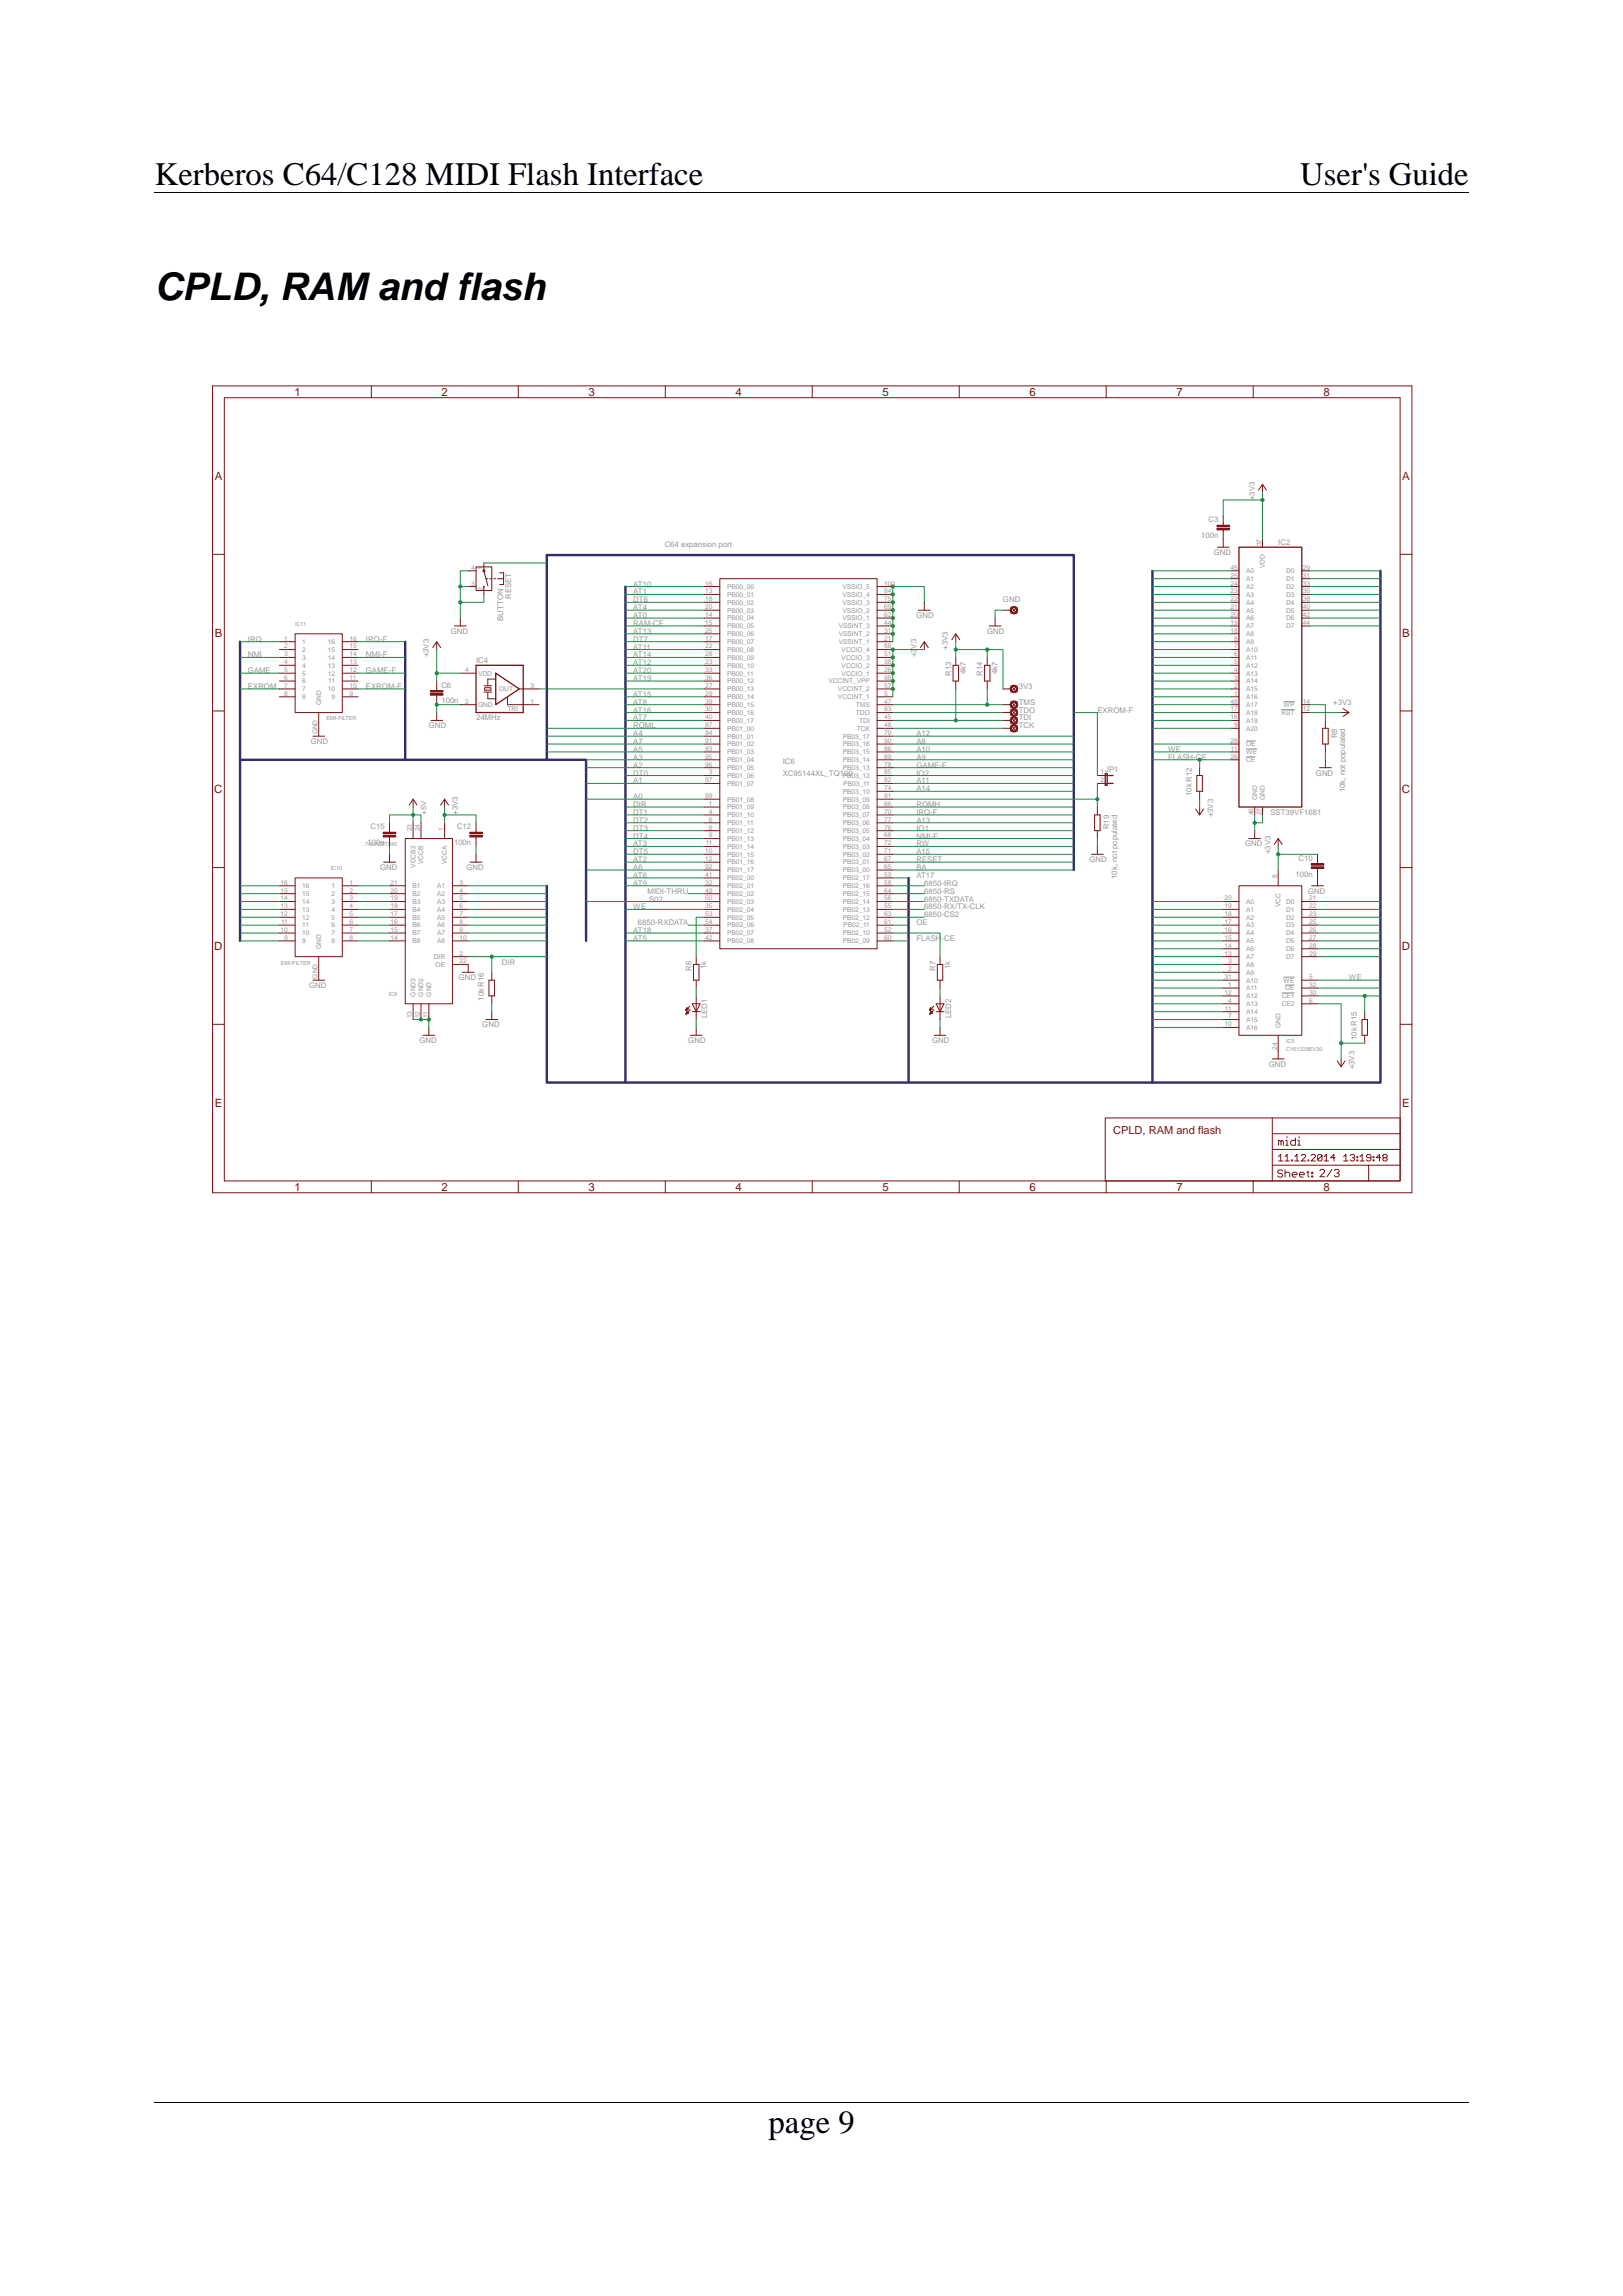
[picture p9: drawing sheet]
<svg xmlns="http://www.w3.org/2000/svg" width="210mm" height="297mm" viewBox="0 0 210 297" stroke-linecap="round" stroke-linejoin="round" font-family="sans-serif">
<defs><g id="words">
<text font-size="4.9" x="20" y="38.9">CPLD, RAM and flash</text>
<g font-size="4.2">
<text x="20" y="24">Kerberos C64/C128 MIDI Flash Interface</text>
<text x="168.2" y="24">User's Guide</text>
<text x="99.4" y="276">page 9</text>
</g>
<g font-size="1.5" fill="#7b1214">
<text x="38.1" y="51.2">1</text>
<text x="57.1" y="51.2">2</text>
<text x="76.2" y="51.2">3</text>
<text x="95.2" y="51.2">4</text>
<text x="114.2" y="51.2">5</text>
<text x="133.2" y="51.2">6</text>
<text x="152.2" y="51.2">7</text>
<text x="171.2" y="51.2">8</text>
<text x="27.8" y="62.1">A</text>
<text x="181.4" y="62.1">A</text>
<text x="27.8" y="82.4">B</text>
<text x="181.4" y="82.4">B</text>
<text x="27.7" y="102.6">C</text>
<text x="181.4" y="102.6">C</text>
<text x="27.7" y="122.9">D</text>
<text x="181.4" y="122.9">D</text>
<text x="27.8" y="143.2">E</text>
<text x="181.4" y="143.2">E</text>
<text x="38.1" y="154.1">1</text>
<text x="57.1" y="154.1">2</text>
<text x="76.2" y="154.1">3</text>
<text x="95.2" y="154.1">4</text>
<text x="114.2" y="154.1">5</text>
<text x="133.2" y="154.1">6</text>
<text x="152.2" y="154.1">7</text>
<text x="171.2" y="154.1">8</text>
</g>
<text font-size="1.4" fill="#7b1214" x="144" y="146.7">CPLD, RAM and flash</text>
<g font-size="1" fill="#939598">
<text x="162.3" y="64.7" transform="rotate(-90 162.3 64.7)">+3V3</text>
<text x="86" y="70.8">C64 expansion port</text>
<text x="155.4" y="69.6">100n</text>
<text x="156.4" y="67.6">C3</text>
<text x="157" y="71.8">GND</text>
<text x="165.4" y="70.5">IC2</text>
<text x="66.1" y="77.5" transform="rotate(-90 66.1 77.5)">RESET</text>
<text x="81.9" y="77.9">DT6</text>
<text x="81.9" y="75.9">AT10</text>
<text x="81.9" y="76.9">AT1</text>
<text x="129.8" y="77.9">GND</text>
<text x="32.1" y="83">IRQ</text>
<text x="47.3" y="83">IRQ-F</text>
<text x="58.3" y="82">GND</text>
<text x="65.1" y="80.3" transform="rotate(-90 65.1 80.3)">BUTTON</text>
<text x="81.9" y="83">DT7</text>
<text x="81.9" y="82">AT13</text>
<text x="81.9" y="78.9">AT4</text>
<text x="81.9" y="80">AT0</text>
<text x="81.9" y="81">RAM-CE</text>
<text x="118.6" y="80">GND</text>
<text x="127.7" y="82">GND</text>
<text x="32.1" y="87.1">GAME</text>
<text x="32.1" y="89.1">EXROM</text>
<text x="32.1" y="85.1">NMI</text>
<text x="47.3" y="85.1">NMI-F</text>
<text x="47.3" y="87.1">GAME-F</text>
<text x="47.3" y="89.1">EXROM-F</text>
<text x="55.5" y="85.1" transform="rotate(-90 55.5 85.1)">+3V3</text>
<text x="57.1" y="89">C6</text>
<text x="61.6" y="85.8">IC4</text>
<text x="81.9" y="85.1">AT14</text>
<text x="81.9" y="87.1">AT20</text>
<text x="81.9" y="88.1">AT19</text>
<text x="81.9" y="86.1">AT12</text>
<text x="81.9" y="84">AT11</text>
<text x="118.6" y="85.1" transform="rotate(-90 118.6 85.1)">+3V3</text>
<text x="122.6" y="84" transform="rotate(-90 122.6 84)">+3V3</text>
<text x="123.1" y="87.4" transform="rotate(-90 123.1 87.4)">R13</text>
<text x="125" y="87.2" transform="rotate(-90 125 87.2)">4k7</text>
<text x="127.1" y="87.4" transform="rotate(-90 127.1 87.4)">R14</text>
<text x="129" y="87.2" transform="rotate(-90 129 87.2)">4k7</text>
<text x="131.8" y="89.1">3V3</text>
<text x="55.5" y="94.2">GND</text>
<text x="57.1" y="91">100n</text>
<text x="61.6" y="93.2">24MHz</text>
<text x="81.9" y="92.2">AT16</text>
<text x="81.9" y="90.1">AT15</text>
<text x="81.9" y="95.2">A4</text>
<text x="81.9" y="94.2">ROML</text>
<text x="81.9" y="91.2">AT8</text>
<text x="81.9" y="93.2">AT7</text>
<text x="118.6" y="95.2">A12</text>
<text x="131.8" y="91.2">TMS</text>
<text x="131.8" y="92.2">TDO</text>
<text x="131.8" y="93.2">TDI</text>
<text x="131.8" y="94.2">TCK</text>
<text x="142" y="92.2">EXROM-F</text>
<text x="172.5" y="91.2">+3V3</text>
<text x="173" y="95.5" transform="rotate(-90 173 95.5)">R8</text>
<text x="40.2" y="96.3">GND</text>
<text x="81.9" y="100.3">DT0</text>
<text x="81.9" y="101.4">A1</text>
<text x="81.9" y="99.3">A2</text>
<text x="81.9" y="98.3">A3</text>
<text x="81.9" y="97.3">A5</text>
<text x="81.9" y="96.3">A7</text>
<text x="101.3" y="100.3">XC95144XL_TQ100</text>
<text x="101.3" y="98.8">IC6</text>
<text x="118.6" y="100.3">IO2</text>
<text x="118.6" y="101.4">A11</text>
<text x="118.6" y="97.3">A10</text>
<text x="118.6" y="98.3">A9</text>
<text x="118.6" y="96.3">A8</text>
<text x="118.6" y="99.3">GAME-F</text>
<text x="143" y="99.8">JP1</text>
<text x="151.1" y="97.3">WE</text>
<text x="151.1" y="98.3">FLASH-CE</text>
<text x="170.3" y="100.3">GND</text>
<text x="47.9" y="107.3">C15</text>
<text x="55.2" y="105.4" transform="rotate(-90 55.2 105.4)">+5V</text>
<text x="59.1" y="107.3">C12</text>
<text x="59.3" y="105.4" transform="rotate(-90 59.3 105.4)">+3V3</text>
<text x="81.9" y="104.4">DIR</text>
<text x="81.9" y="105.4">DT1</text>
<text x="81.9" y="106.4">DT2</text>
<text x="81.9" y="107.5">DT3</text>
<text x="81.9" y="103.4">A0</text>
<text x="118.6" y="107.5">IO1</text>
<text x="118.6" y="106.4">A13</text>
<text x="118.6" y="104.4">ROMH</text>
<text x="118.6" y="105.4">IRQ-F</text>
<text x="118.6" y="102.4">A14</text>
<text x="143.5" y="107.3" transform="rotate(-90 143.5 107.3)">R19</text>
<text x="154.2" y="103" transform="rotate(-90 154.2 103)">10k R12</text>
<text x="156.9" y="105.8" transform="rotate(-90 156.9 105.8)">+3V3</text>
<text x="164.4" y="105.4">SST39VF1681</text>
<text x="174" y="102.5" transform="rotate(-90 174 102.5)">10k, not populated</text>
<text x="47.5" y="109.3">100n</text>
<text x="49.2" y="112.6">GND</text>
<text x="58.7" y="109.3">100n</text>
<text x="60.4" y="112.6">GND</text>
<text x="81.9" y="108.5">DT4</text>
<text x="81.9" y="110.5">DT5</text>
<text x="81.9" y="112.6">A6</text>
<text x="81.9" y="113.6">AT6</text>
<text x="81.9" y="109.5">AT3</text>
<text x="81.9" y="111.5">AT2</text>
<text x="118.6" y="111.5">RESET</text>
<text x="118.6" y="109.5">RW</text>
<text x="118.6" y="110.5">A15</text>
<text x="118.6" y="113.6">AT17</text>
<text x="118.6" y="112.6">BA</text>
<text x="118.6" y="108.5">NMI-F</text>
<text x="141" y="111.5">GND</text>
<text x="144.5" y="113.7" transform="rotate(-90 144.5 113.7)">10k, not populated</text>
<text x="161.1" y="109.5">GND</text>
<text x="164.4" y="110.5" transform="rotate(-90 164.4 110.5)">+3V3</text>
<text x="167.6" y="113.4">100n</text>
<text x="168" y="111.4">C10</text>
<text x="81.9" y="117.7">WE</text>
<text x="81.9" y="114.6">AT9</text>
<text x="82.5" y="119.7">6850-RXDATA</text>
<text x="83.8" y="115.6">MIDI-THRU</text>
<text x="84" y="116.6">S02</text>
<text x="118.6" y="119.7">OE</text>
<text x="119.6" y="118.7">6850-CS2</text>
<text x="119.6" y="117.7">6850-RX/TX-CLK</text>
<text x="119.6" y="116.6">6850-TXDATA</text>
<text x="119.6" y="115.6">6850-RS</text>
<text x="119.6" y="114.6">6850-IRQ</text>
<text x="169.2" y="115.6">GND</text>
<text x="64.9" y="124.8">DIR</text>
<text x="81.9" y="120.7">AT18</text>
<text x="81.9" y="121.7">AT5</text>
<text x="89.5" y="125.6" transform="rotate(-90 89.5 125.6)">R6</text>
<text x="91.4" y="125.4" transform="rotate(-90 91.4 125.4)">1k</text>
<text x="118.6" y="121.7">FLASH-CE</text>
<text x="121" y="125.6" transform="rotate(-90 121 125.6)">R7</text>
<text x="122.9" y="125.4" transform="rotate(-90 122.9 125.4)">1k</text>
<text x="40" y="127.8">GND</text>
<text x="59.3" y="126.8">GND</text>
<text x="62.6" y="129.5" transform="rotate(-90 62.6 129.5)">10k R16</text>
<text x="91.5" y="131.7" transform="rotate(-90 91.5 131.7)">LED1</text>
<text x="123.1" y="131.7" transform="rotate(-90 123.1 131.7)">LED2</text>
<text x="174.5" y="126.8">WE</text>
<text x="54.3" y="135">GND</text>
<text x="62.4" y="132.9">GND</text>
<text x="89.1" y="135">GND</text>
<text x="120.6" y="135">GND</text>
<text x="175.5" y="134.6" transform="rotate(-90 175.5 134.6)">10k R15</text>
<text x="164.1" y="138">GND</text>
<text x="175.2" y="138.3" transform="rotate(-90 175.2 138.3)">+3V3</text>
</g>
<g font-size=".9" fill="#939598">
<text x="163.2" y="70.7" transform="rotate(-90 163.2 70.7)">37</text>
<text x="61" y="75.8">3</text>
<text x="61" y="73.7">4</text>
<text x="62.5" y="76.5" transform="rotate(-90 62.5 76.5)">2</text>
<text x="62.5" y="73.7" transform="rotate(-90 62.5 73.7)">1</text>
<text x="91.2" y="75.8">16</text>
<text x="91.2" y="76.8">13</text>
<text x="91.2" y="77.8">18</text>
<text x="94.1" y="76.2">PB00_00</text>
<text x="94.1" y="77.2">PB00_01</text>
<text x="109" y="77.2">VSSIO_4</text>
<text x="109" y="76.2">VSSIO_5</text>
<text x="114.4" y="77.8">75</text>
<text x="114.4" y="76.8">84</text>
<text x="114.4" y="75.8">100</text>
<text x="159.2" y="73.7">45</text>
<text x="159.2" y="74.7">25</text>
<text x="159.2" y="75.8">24</text>
<text x="159.2" y="76.8">23</text>
<text x="159.2" y="77.8">22</text>
<text x="161.2" y="74.2">A0</text>
<text x="161.2" y="75.2">A1</text>
<text x="161.2" y="76.2">A2</text>
<text x="161.2" y="77.2">A3</text>
<text x="163.6" y="73.5" transform="rotate(-90 163.6 73.5)">VDD</text>
<text x="166.4" y="74.2">D0</text>
<text x="166.4" y="75.2">D1</text>
<text x="166.4" y="76.2">D2</text>
<text x="166.4" y="77.2">D3</text>
<text x="168.6" y="73.7">29</text>
<text x="168.6" y="74.7">31</text>
<text x="168.6" y="75.8">33</text>
<text x="168.6" y="76.8">35</text>
<text x="168.6" y="77.8">38</text>
<text x="36.8" y="82.9">1</text>
<text x="36.8" y="83.9">2</text>
<text x="39.1" y="83.3">1</text>
<text x="42.4" y="83.3">16</text>
<text x="45.2" y="83.9">15</text>
<text x="45.2" y="82.9">16</text>
<text x="91.2" y="78.8">20</text>
<text x="91.2" y="79.8">14</text>
<text x="91.2" y="80.8">15</text>
<text x="91.2" y="81.9">25</text>
<text x="91.2" y="82.9">17</text>
<text x="91.2" y="83.9">22</text>
<text x="94.1" y="78.2">PB00_02</text>
<text x="94.1" y="79.2">PB00_03</text>
<text x="94.1" y="80.3">PB00_04</text>
<text x="94.1" y="81.3">PB00_05</text>
<text x="94.1" y="82.3">PB00_06</text>
<text x="94.1" y="83.3">PB00_07</text>
<text x="108.5" y="83.3">VSSINT_1</text>
<text x="108.5" y="82.3">VSSINT_2</text>
<text x="108.5" y="81.3">VSSINT_3</text>
<text x="109" y="80.3">VSSIO_1</text>
<text x="109" y="79.2">VSSIO_2</text>
<text x="109" y="78.2">VSSIO_3</text>
<text x="114.4" y="83.9">88</text>
<text x="114.4" y="82.9">21</text>
<text x="114.4" y="81.9">31</text>
<text x="114.4" y="80.8">44</text>
<text x="114.4" y="79.8">62</text>
<text x="114.4" y="78.8">69</text>
<text x="159.2" y="78.8">21</text>
<text x="159.2" y="79.8">20</text>
<text x="159.2" y="80.8">19</text>
<text x="159.2" y="81.9">18</text>
<text x="159.7" y="82.9">8</text>
<text x="159.7" y="83.9">7</text>
<text x="161.2" y="78.2">A4</text>
<text x="161.2" y="79.2">A5</text>
<text x="161.2" y="80.3">A6</text>
<text x="161.2" y="81.3">A7</text>
<text x="161.2" y="82.3">A8</text>
<text x="161.2" y="83.3">A9</text>
<text x="166.4" y="78.2">D4</text>
<text x="166.4" y="79.2">D5</text>
<text x="166.4" y="80.3">D6</text>
<text x="166.4" y="81.3">D7</text>
<text x="168.6" y="78.8">40</text>
<text x="168.6" y="79.8">42</text>
<text x="168.6" y="80.8">44</text>
<text x="36.8" y="84.9">3</text>
<text x="36.8" y="85.9">4</text>
<text x="36.8" y="86.9">5</text>
<text x="36.8" y="88">6</text>
<text x="36.8" y="89">7</text>
<text x="39.1" y="84.3">2</text>
<text x="39.1" y="85.4">3</text>
<text x="39.1" y="86.4">4</text>
<text x="39.1" y="87.4">5</text>
<text x="39.1" y="88.4">6</text>
<text x="39.1" y="89.4">7</text>
<text x="42.4" y="89.4">10</text>
<text x="42.4" y="87.4">12</text>
<text x="42.4" y="86.4">13</text>
<text x="42.4" y="85.4">14</text>
<text x="42.4" y="84.3">15</text>
<text x="42.5" y="88.4">11</text>
<text x="45.2" y="89">10</text>
<text x="45.2" y="88">11</text>
<text x="45.2" y="86.9">12</text>
<text x="45.2" y="85.9">13</text>
<text x="45.2" y="84.9">14</text>
<text x="60.2" y="86.9">4</text>
<text x="61.8" y="87.4">VDD</text>
<text x="64.6" y="89.4">OUT</text>
<text x="68.6" y="89">3</text>
<text x="91.2" y="84.9">28</text>
<text x="91.2" y="85.9">23</text>
<text x="91.2" y="86.9">33</text>
<text x="91.2" y="88">36</text>
<text x="91.2" y="89">27</text>
<text x="94.1" y="84.3">PB00_08</text>
<text x="94.1" y="85.4">PB00_09</text>
<text x="94.1" y="86.4">PB00_10</text>
<text x="94.1" y="87.4">PB00_11</text>
<text x="94.1" y="88.4">PB00_12</text>
<text x="94.1" y="89.4">PB00_13</text>
<text x="107.2" y="88.4">VCCINT_VPP</text>
<text x="108.4" y="89.4">VCCINT_2</text>
<text x="108.9" y="87.4">VCCIO_1</text>
<text x="108.9" y="86.4">VCCIO_2</text>
<text x="108.9" y="85.4">VCCIO_3</text>
<text x="108.9" y="84.3">VCCIO_4</text>
<text x="114.4" y="89">57</text>
<text x="114.4" y="88">98</text>
<text x="114.4" y="86.9">26</text>
<text x="114.4" y="85.9">38</text>
<text x="114.4" y="84.9">51</text>
<text x="159.7" y="84.9">6</text>
<text x="159.7" y="85.9">5</text>
<text x="159.7" y="86.9">4</text>
<text x="159.7" y="88">3</text>
<text x="159.7" y="89">2</text>
<text x="161.2" y="84.3">A10</text>
<text x="161.2" y="85.4">A11</text>
<text x="161.2" y="86.4">A12</text>
<text x="161.2" y="87.4">A13</text>
<text x="161.2" y="88.4">A14</text>
<text x="161.2" y="89.4">A15</text>
<text x="36.8" y="90">8</text>
<text x="39.1" y="90.5">8</text>
<text x="41.1" y="95" transform="rotate(-90 41.1 95)">GND</text>
<text x="41.5" y="91.3" transform="rotate(-90 41.5 91.3)">GND</text>
<text x="42.9" y="90.5">9</text>
<text x="45.2" y="90">9</text>
<text x="60.2" y="91">2</text>
<text x="61.8" y="91.5">GND</text>
<text x="65.7" y="92">TRI</text>
<text x="68.6" y="91">1</text>
<text x="91.2" y="90">29</text>
<text x="91.2" y="91">39</text>
<text x="91.2" y="92">30</text>
<text x="91.2" y="93.1">40</text>
<text x="91.2" y="94.1">87</text>
<text x="91.2" y="95.1">94</text>
<text x="94.1" y="90.4">PB00_14</text>
<text x="94.1" y="91.5">PB00_15</text>
<text x="94.1" y="92.5">PB00_16</text>
<text x="94.1" y="93.5">PB00_17</text>
<text x="94.1" y="94.5">PB01_00</text>
<text x="94.1" y="95.5">PB01_01</text>
<text x="108.4" y="90.5">VCCINT_1</text>
<text x="109" y="95.5">PB03_17</text>
<text x="110.7" y="92.5">TDO</text>
<text x="110.7" y="91.5">TMS</text>
<text x="110.8" y="94.5">TCK</text>
<text x="111.2" y="93.5">TDI</text>
<text x="114.4" y="95.1">79</text>
<text x="114.4" y="94.1">48</text>
<text x="114.4" y="93.1">45</text>
<text x="114.4" y="92">83</text>
<text x="114.4" y="91">47</text>
<text x="114.4" y="90">5</text>
<text x="159.2" y="91">48</text>
<text x="159.2" y="92">17</text>
<text x="159.2" y="93.1">16</text>
<text x="159.7" y="90">1</text>
<text x="159.7" y="94.1">9</text>
<text x="161.2" y="90.5">A16</text>
<text x="161.2" y="91.5">A17</text>
<text x="161.2" y="92.5">A18</text>
<text x="161.2" y="93.5">A19</text>
<text x="161.2" y="94.5">A20</text>
<text x="165.8" y="92.5">RST</text>
<text x="166.1" y="91.5">WP</text>
<text x="168.6" y="92">12</text>
<text x="168.6" y="91">14</text>
<text x="91.2" y="96.1">91</text>
<text x="91.2" y="97.1">93</text>
<text x="91.2" y="98.2">95</text>
<text x="91.2" y="99.2">96</text>
<text x="91.2" y="101.2">97</text>
<text x="91.7" y="100.2">3</text>
<text x="94.1" y="96.6">PB01_02</text>
<text x="94.1" y="97.6">PB01_03</text>
<text x="94.1" y="98.6">PB01_04</text>
<text x="94.1" y="99.6">PB01_05</text>
<text x="94.1" y="100.6">PB01_06</text>
<text x="94.1" y="101.7">PB01_07</text>
<text x="109" y="100.6">PB03_12</text>
<text x="109" y="99.6">PB03_13</text>
<text x="109" y="98.6">PB03_14</text>
<text x="109" y="97.6">PB03_15</text>
<text x="109" y="96.6">PB03_16</text>
<text x="109.1" y="101.7">PB03_11</text>
<text x="114.4" y="101.2">82</text>
<text x="114.4" y="100.2">85</text>
<text x="114.4" y="99.2">78</text>
<text x="114.4" y="98.2">89</text>
<text x="114.4" y="97.1">86</text>
<text x="114.4" y="96.1">90</text>
<text x="142.4" y="100.2">1</text>
<text x="142.4" y="101.2">2</text>
<text x="159.2" y="98.2">26</text>
<text x="159.2" y="96.1">28</text>
<text x="159.3" y="97.1">11</text>
<text x="161.2" y="98.6">CE</text>
<text x="161.2" y="96.6">OE</text>
<text x="161.2" y="97.6">WE</text>
<text x="53.3" y="107.5" transform="rotate(-90 53.3 107.5)">23</text>
<text x="54.3" y="107.5" transform="rotate(-90 54.3 107.5)">24</text>
<text x="57.4" y="107.5" transform="rotate(-90 57.4 107.5)">1</text>
<text x="91.2" y="103.2">99</text>
<text x="91.7" y="104.3">1</text>
<text x="91.7" y="105.3">4</text>
<text x="91.7" y="106.3">6</text>
<text x="91.7" y="107.3">8</text>
<text x="94.1" y="103.7">PB01_08</text>
<text x="94.1" y="104.7">PB01_09</text>
<text x="94.1" y="105.7">PB01_10</text>
<text x="94.1" y="106.7">PB01_11</text>
<text x="94.1" y="107.8">PB01_12</text>
<text x="109" y="107.8">PB03_05</text>
<text x="109" y="106.7">PB03_06</text>
<text x="109" y="105.7">PB03_07</text>
<text x="109" y="104.7">PB03_08</text>
<text x="109" y="103.7">PB03_09</text>
<text x="109" y="102.7">PB03_10</text>
<text x="114.4" y="107.3">76</text>
<text x="114.4" y="106.3">77</text>
<text x="114.4" y="105.3">70</text>
<text x="114.4" y="104.3">66</text>
<text x="114.4" y="103.2">81</text>
<text x="114.4" y="102.2">74</text>
<text x="162.2" y="105.5" transform="rotate(-90 162.2 105.5)">46</text>
<text x="162.6" y="103.5" transform="rotate(-90 162.6 103.5)">GND</text>
<text x="163.2" y="105.5" transform="rotate(-90 163.2 105.5)">27</text>
<text x="163.6" y="103.5" transform="rotate(-90 163.6 103.5)">GND</text>
<text x="53.8" y="112.3" transform="rotate(-90 53.8 112.3)">VCCB2</text>
<text x="54.8" y="111.8" transform="rotate(-90 54.8 111.8)">VCCB</text>
<text x="57.8" y="111.8" transform="rotate(-90 57.8 111.8)">VCCA</text>
<text x="91.2" y="110.4">10</text>
<text x="91.2" y="111.4">12</text>
<text x="91.2" y="112.4">92</text>
<text x="91.2" y="113.4">41</text>
<text x="91.3" y="109.4">11</text>
<text x="91.7" y="108.3">9</text>
<text x="94.1" y="108.8">PB01_13</text>
<text x="94.1" y="109.8">PB01_14</text>
<text x="94.1" y="110.8">PB01_15</text>
<text x="94.1" y="111.8">PB01_16</text>
<text x="94.1" y="112.9">PB01_17</text>
<text x="94.1" y="113.9">PB02_00</text>
<text x="109" y="113.9">PB02_17</text>
<text x="109" y="112.9">PB03_00</text>
<text x="109" y="111.8">PB03_01</text>
<text x="109" y="110.8">PB03_02</text>
<text x="109" y="109.8">PB03_03</text>
<text x="109" y="108.8">PB03_04</text>
<text x="114.4" y="113.4">59</text>
<text x="114.4" y="112.4">65</text>
<text x="114.4" y="111.4">67</text>
<text x="114.4" y="110.4">71</text>
<text x="114.4" y="109.4">72</text>
<text x="114.4" y="108.3">68</text>
<text x="165.2" y="113.6" transform="rotate(-90 165.2 113.6)">8</text>
<text x="36.3" y="118.5">12</text>
<text x="36.3" y="117.5">13</text>
<text x="36.3" y="116.5">14</text>
<text x="36.3" y="115.5">15</text>
<text x="36.3" y="114.4">16</text>
<text x="36.4" y="119.5">11</text>
<text x="39.1" y="120">11</text>
<text x="39.1" y="119">12</text>
<text x="39.1" y="117.9">13</text>
<text x="39.1" y="116.9">14</text>
<text x="39.1" y="115.9">15</text>
<text x="39.1" y="114.9">16</text>
<text x="42.9" y="114.9">1</text>
<text x="42.9" y="115.9">2</text>
<text x="42.9" y="116.9">3</text>
<text x="42.9" y="118">4</text>
<text x="42.9" y="119">5</text>
<text x="42.9" y="120">6</text>
<text x="45.2" y="114.4">1</text>
<text x="45.2" y="115.5">2</text>
<text x="45.2" y="116.5">3</text>
<text x="45.2" y="117.5">4</text>
<text x="45.2" y="118.5">5</text>
<text x="45.2" y="119.5">6</text>
<text x="50.5" y="114.4">21</text>
<text x="50.5" y="115.5">20</text>
<text x="50.5" y="116.5">19</text>
<text x="50.5" y="117.5">18</text>
<text x="50.5" y="118.5">17</text>
<text x="50.5" y="119.5">16</text>
<text x="53.4" y="114.9">B1</text>
<text x="53.4" y="115.9">B2</text>
<text x="53.4" y="116.9">B3</text>
<text x="53.4" y="117.9">B4</text>
<text x="53.4" y="119">B5</text>
<text x="53.4" y="120">B6</text>
<text x="56.5" y="114.9">A1</text>
<text x="56.5" y="115.9">A2</text>
<text x="56.5" y="116.9">A3</text>
<text x="56.5" y="118">A4</text>
<text x="56.5" y="119">A5</text>
<text x="56.5" y="120">A6</text>
<text x="59.5" y="114.4">3</text>
<text x="59.5" y="115.5">4</text>
<text x="59.5" y="116.5">5</text>
<text x="59.5" y="117.5">6</text>
<text x="59.5" y="118.5">7</text>
<text x="59.5" y="119.5">8</text>
<text x="91.2" y="114.4">32</text>
<text x="91.2" y="115.5">49</text>
<text x="91.2" y="116.5">50</text>
<text x="91.2" y="117.5">35</text>
<text x="91.2" y="118.5">53</text>
<text x="91.2" y="119.5">54</text>
<text x="94.1" y="114.9">PB02_01</text>
<text x="94.1" y="115.9">PB02_02</text>
<text x="94.1" y="116.9">PB02_03</text>
<text x="94.1" y="118">PB02_04</text>
<text x="94.1" y="119">PB02_05</text>
<text x="94.1" y="120">PB02_06</text>
<text x="109" y="115.9">PB02_15</text>
<text x="109" y="114.9">PB02_16</text>
<text x="109" y="119">PB02_12</text>
<text x="109" y="117.9">PB02_13</text>
<text x="109" y="116.9">PB02_14</text>
<text x="109.1" y="120">PB02_11</text>
<text x="114.4" y="116.5">56</text>
<text x="114.4" y="115.5">64</text>
<text x="114.4" y="114.4">58</text>
<text x="114.4" y="119.5">61</text>
<text x="114.4" y="118.5">63</text>
<text x="114.4" y="117.5">55</text>
<text x="158.4" y="116.5">20</text>
<text x="158.4" y="117.5">19</text>
<text x="158.4" y="118.5">18</text>
<text x="158.4" y="119.5">17</text>
<text x="161.2" y="116.9">A0</text>
<text x="161.2" y="118">A1</text>
<text x="161.2" y="119">A2</text>
<text x="161.2" y="120">A3</text>
<text x="165.7" y="117.3" transform="rotate(-90 165.7 117.3)">VCC</text>
<text x="166.4" y="116.9">D0</text>
<text x="166.4" y="117.9">D1</text>
<text x="166.4" y="119">D2</text>
<text x="166.4" y="120">D3</text>
<text x="169.4" y="116.5">21</text>
<text x="169.4" y="117.5">22</text>
<text x="169.4" y="118.5">23</text>
<text x="169.4" y="119.5">25</text>
<text x="36.3" y="120.6">10</text>
<text x="36.8" y="121.6">9</text>
<text x="39.1" y="122">9</text>
<text x="39.1" y="121">10</text>
<text x="41.5" y="122.8" transform="rotate(-90 41.5 122.8)">GND</text>
<text x="42.9" y="121">7</text>
<text x="42.9" y="122">8</text>
<text x="45.2" y="120.6">7</text>
<text x="45.2" y="121.6">8</text>
<text x="50.5" y="120.6">15</text>
<text x="50.5" y="121.6">14</text>
<text x="53.4" y="121">B7</text>
<text x="53.4" y="122">B8</text>
<text x="56.1" y="124.1">DIR</text>
<text x="56.4" y="125.1">OE</text>
<text x="56.5" y="121">A7</text>
<text x="56.5" y="122">A8</text>
<text x="59.5" y="120.6">9</text>
<text x="59.5" y="121.6">10</text>
<text x="59.5" y="123.6">2</text>
<text x="59.5" y="124.6">22</text>
<text x="91.2" y="120.6">37</text>
<text x="91.2" y="121.6">42</text>
<text x="94.1" y="121">PB02_07</text>
<text x="94.1" y="122">PB02_08</text>
<text x="109" y="122">PB02_09</text>
<text x="109" y="121">PB02_10</text>
<text x="114.4" y="121.6">60</text>
<text x="114.4" y="120.6">52</text>
<text x="158.4" y="120.6">16</text>
<text x="158.4" y="121.6">15</text>
<text x="158.4" y="122.6">14</text>
<text x="158.4" y="123.6">13</text>
<text x="158.9" y="124.6">3</text>
<text x="158.9" y="125.7">2</text>
<text x="161.2" y="121">A4</text>
<text x="161.2" y="122">A5</text>
<text x="161.2" y="123">A6</text>
<text x="161.2" y="124.1">A7</text>
<text x="161.2" y="125.1">A8</text>
<text x="166.4" y="121">D4</text>
<text x="166.4" y="122">D5</text>
<text x="166.4" y="123">D6</text>
<text x="166.4" y="124.1">D7</text>
<text x="169.4" y="120.6">26</text>
<text x="169.4" y="121.6">27</text>
<text x="169.4" y="122.6">28</text>
<text x="169.4" y="123.6">29</text>
<text x="41.1" y="126.6" transform="rotate(-90 41.1 126.6)">GND</text>
<text x="53.3" y="131.8" transform="rotate(-90 53.3 131.8)">13</text>
<text x="53.8" y="128.9" transform="rotate(-90 53.8 128.9)">GND3</text>
<text x="54.3" y="131.8" transform="rotate(-90 54.3 131.8)">12</text>
<text x="54.8" y="128.9" transform="rotate(-90 54.8 128.9)">GND2</text>
<text x="55.3" y="131.7" transform="rotate(-90 55.3 131.7)">11</text>
<text x="55.8" y="128.9" transform="rotate(-90 55.8 128.9)">GND</text>
<text x="158.4" y="126.7">31</text>
<text x="158.4" y="128.7">12</text>
<text x="158.5" y="130.7">11</text>
<text x="158.9" y="127.7">1</text>
<text x="158.9" y="129.7">4</text>
<text x="158.9" y="131.8">7</text>
<text x="161.2" y="126.1">A9</text>
<text x="161.2" y="127.1">A10</text>
<text x="161.2" y="128.1">A11</text>
<text x="161.2" y="129.2">A12</text>
<text x="161.2" y="130.2">A13</text>
<text x="161.2" y="131.2">A14</text>
<text x="165.8" y="130.2">CE2</text>
<text x="165.8" y="129.1">CE1</text>
<text x="166.1" y="127.1">WE</text>
<text x="166.3" y="128.1">OE</text>
<text x="169.4" y="126.7">5</text>
<text x="169.4" y="127.7">32</text>
<text x="169.4" y="128.7">30</text>
<text x="169.4" y="129.7">6</text>
<text x="158.4" y="132.8">10</text>
<text x="161.2" y="132.2">A15</text>
<text x="161.2" y="133.2">A16</text>
<text x="165.2" y="135.8" transform="rotate(-90 165.2 135.8)">24</text>
<text x="165.7" y="133" transform="rotate(-90 165.7 133)">GND</text>
</g>
<g font-size=".7" fill="#939598">
<text x="38.2" y="81">IC11</text>
<text x="42.3" y="93.2">EMI-FILTER</text>
<text x="42.8" y="112.6">IC10</text>
<text x="47.2" y="109.5">74LVC8T245</text>
<text x="36.3" y="124.8">EMI-FILTER</text>
<text x="50.3" y="128.8">IC9</text>
<text x="166.4" y="136">CY61228EV30</text>
<text x="166.4" y="135">IC5</text>
</g>
</g></defs>
<path d="M20 24.9h170M20 272h170" fill="none" stroke="#000" stroke-width=".13"/>
<path d="M161.2 97.9h1.2M161.2 95.9h1.3M161.2 96.9h1.4M165.8 91.8h1.7M166.1 90.8h1.4M165.8 128.5h1.7M166.1 126.4h1.4M166.3 127.4h1.2" fill="none" stroke="#939598" stroke-width=".13"/>
<path d="M59.6 80v1M62.6 75.8v.2M62.6 73.8l.5 2M62.9 74.9h.2M63.4 74.9h.2M63.9 74.9h.2M64.4 74.9h.8M64.6 74.1h.6v1.5h-.6M58.8 81h1.5M161.6 108.5h1.5M162.3 107.5v1" fill="none" stroke="#7b1214" stroke-width=".13"/>
<path d="M62.5 73.8h.2v.1h-.2z" fill-rule="evenodd" fill="#7b1214"/>
<path d="M60.6 75.9h1M60.6 73.8h1M61.6 73.3h2v3.1h-2zM62.5 73.8h.2v.1h-.2zM62.6 72.8v1M62.6 75.9v1M158.3 67.7v.2M158.3 68.6v.2" fill="none" stroke="#7b1214" stroke-width=".13"/>
<path d="M157.4 68.4h1.7v.1h-1.7z" fill="#7b1214"/>
<path d="M157.4 68.4h1.7v.1h-1.7z" fill="none" stroke="#7b1214" stroke-width=".13"/>
<path d="M157.4 68h1.7v.1h-1.7z" fill="#7b1214"/>
<path d="M118.8 78.9h1.5M119.6 77.9v1M157.4 68h1.7v.1h-1.7zM157.5 70.8h1.5M158.3 66.7v1M158.3 68.8v2M130.8 90.8l.8 .8M131.6 90.8l-.8 .8" fill="none" stroke="#7b1214" stroke-width=".13"/>
<path d="M130.9 90.8a.49 .49 0 0 1 .7 .2 .49 .49 0 0 1-.3 .6 .49 .49 0 0 1-.6-.4h.2v-.2l.2-.1h.2l.2 .1v.2l-.1 .2-.3 .1-.2-.1v-.2h-.2z" fill-rule="evenodd" fill="#7b1214"/>
<path d="M129.8 91.2h1M130.8 91.8l.8 .8M130.9 90.8a.49 .49 0 0 1 .7 .2 .49 .49 0 0 1-.3 .6 .49 .49 0 0 1-.6-.4h.2v-.2l.2-.1h.2l.2 .1v.2l-.1 .2-.3 .1-.2-.1v-.2h-.2zM131.6 91.8l-.8 .8" fill="none" stroke="#7b1214" stroke-width=".13"/>
<path d="M130.9 91.8a.49 .49 0 0 1 .7 .2 .49 .49 0 0 1-.3 .7 .49 .49 0 0 1-.6-.5h.2v-.2l.2-.1h.2l.2 .1v.2l-.1 .3h-.3l-.2-.1v-.2h-.2z" fill-rule="evenodd" fill="#7b1214"/>
<path d="M129.8 92.2h1M130.8 92.8l.8 .8M130.9 91.8a.49 .49 0 0 1 .7 .2 .49 .49 0 0 1-.3 .7 .49 .49 0 0 1-.6-.5h.2v-.2l.2-.1h.2l.2 .1v.2l-.1 .3h-.3l-.2-.1v-.2h-.2zM131.6 92.8l-.8 .8" fill="none" stroke="#7b1214" stroke-width=".13"/>
<path d="M130.9 92.8a.49 .49 0 0 1 .7 .2 .49 .49 0 0 1-.3 .7 .49 .49 0 0 1-.6-.5h.2v-.2l.2-.1h.2l.2 .1v.3l-.1 .2h-.3l-.2-.1v-.2h-.2z" fill-rule="evenodd" fill="#7b1214"/>
<path d="M129.8 93.2h1M130.8 93.8l.8 .8M130.9 92.8a.49 .49 0 0 1 .7 .2 .49 .49 0 0 1-.3 .7 .49 .49 0 0 1-.6-.5h.2v-.2l.2-.1h.2l.2 .1v.3l-.1 .2h-.3l-.2-.1v-.2h-.2zM131.6 93.8l-.8 .8" fill="none" stroke="#7b1214" stroke-width=".13"/>
<path d="M130.9 93.8a.49 .49 0 0 1 .7 .2 .49 .49 0 0 1-.3 .7 .49 .49 0 0 1-.6-.5h.2a.32 .32 0 0 1 .3-.3 .32 .32 0 0 1 .3 .4l-.1 .2h-.2l-.3-.1v-.2h-.2z" fill-rule="evenodd" fill="#7b1214"/>
<path d="M55.7 93.2h1.6M56 83.8l.5-.8 .5 .8M56.5 83v1M56.5 89.1v.2M56.5 89.9v.2M56.5 92.2v1M119.1 83.8l.5-.8 .5 .8M119.6 83v1M129.8 94.2h1M130.9 93.8a.49 .49 0 0 1 .7 .2 .49 .49 0 0 1-.3 .7 .49 .49 0 0 1-.6-.5h.2a.32 .32 0 0 1 .3-.3 .32 .32 0 0 1 .3 .4l-.1 .2h-.2l-.3-.1v-.2h-.2z" fill="none" stroke="#7b1214" stroke-width=".13"/>
<path d="M55.7 89.7h1.6v.2h-1.6z" fill="#7b1214"/>
<path d="M55.7 89.7h1.6v.2h-1.6z" fill="none" stroke="#7b1214" stroke-width=".13"/>
<path d="M55.7 89.3h1.6v.2h-1.6z" fill="#7b1214"/>
<g fill="none" stroke="#7b1214" stroke-width=".13">
<path d="M130.8 78.5l.8 .9M131.6 78.5l-.8 .9M55.7 89.3h1.6v.2h-1.6zM56.5 88.1v1M56.5 90.1v1.1M123.1 82.8l.6-.8 .5 .8M123.3 86.1h.7v2h-.7zM123.7 82v1M123.7 85.1v1M123.7 88.1v1M127.4 86.1h.7v2h-.7zM127.7 85.1v1"/>
<path d="M127.7 88.1v1"/>
</g>
<path d="M130.9 78.5a.49 .49 0 0 1 .7 .2 .49 .49 0 0 1-.3 .7 .49 .49 0 0 1-.6-.5h.2a.32 .32 0 0 1 .3-.3 .32 .32 0 0 1 .3 .4l-.1 .2-.3 .1-.2-.2v-.2h-.2z" fill-rule="evenodd" fill="#7b1214"/>
<path d="M129.8 78.9h1M130.9 78.5a.49 .49 0 0 1 .7 .2 .49 .49 0 0 1-.3 .7 .49 .49 0 0 1-.6-.5h.2a.32 .32 0 0 1 .3-.3 .32 .32 0 0 1 .3 .4l-.1 .2-.3 .1-.2-.2v-.2h-.2zM130.8 88.7l.8 .8M131.6 88.7l-.8 .8" fill="none" stroke="#7b1214" stroke-width=".13"/>
<path d="M130.9 88.7a.49 .49 0 0 1 .7 .2 .49 .49 0 0 1-.3 .7 .49 .49 0 0 1-.6-.5h.2v-.2l.2-.1h.2l.2 .2v.2l-.1 .2-.3 .1-.2-.2v-.2h-.2z" fill-rule="evenodd" fill="#7b1214"/>
<g fill="none" stroke="#7b1214" stroke-width=".13">
<path d="M128.7 80v1M128 81h1.5M129.8 89.1h1M130.9 88.7a.49 .49 0 0 1 .7 .2 .49 .49 0 0 1-.3 .7 .49 .49 0 0 1-.6-.5h.2v-.2l.2-.1h.2l.2 .2v.2l-.1 .2-.3 .1-.2-.2v-.2h-.2zM50.4 114.6h2M50.4 115.6h2M50.4 116.6h2M50.4 117.7h2M50.4 118.7h2M50.4 119.7h2M52.4 108.5h6.1v21.4h-6.1zM53.4 106.4v2.1"/>
<path d="M54.5 106.4v2.1M57 104.2l.5-.8 .5 .8M57.5 106.4v2.1M57.5 103.4v1M58.5 114.6h2.1M58.5 115.6h2.1M58.5 116.6h2.1M58.5 117.7h2.1M58.5 118.7h2.1M58.5 119.7h2.1M61.6 107.5v.2M61.6 108.3v.2"/>
<path d="M50.4 120.7h2M50.4 121.7h2M53.4 129.9v2M54.5 129.9v2M55.5 129.9v2M58.5 120.7h2.1M58.5 121.7h2.1M58.5 123.8h2.1M58.5 124.8h2.1"/>
</g>
<path d="M60.8 108.1h1.6v.2h-1.6z" fill="#7b1214"/>
<path d="M60.8 108.1h1.6v.2h-1.6z" fill="none" stroke="#7b1214" stroke-width=".13"/>
<path d="M60.8 107.7h1.6v.2h-1.6z" fill="#7b1214"/>
<path d="M50.4 107.5v.2M50.4 108.3v.2M60.8 107.7h1.6v.2h-1.6zM60.8 111.5h1.6M61.6 106.4v1.1M61.6 108.5v1M61.6 110.5v1" fill="none" stroke="#7b1214" stroke-width=".13"/>
<path d="M49.6 108.1h1.6v.2h-1.6z" fill="#7b1214"/>
<path d="M49.6 108.1h1.6v.2h-1.6z" fill="none" stroke="#7b1214" stroke-width=".13"/>
<path d="M49.6 107.7h1.6v.2h-1.6z" fill="#7b1214"/>
<g fill="none" stroke="#7b1214" stroke-width=".13">
<path d="M91.1 75.9h2M91.1 76.9h2M91.1 77.9h2M91.1 78.9h2M91.1 80h2M93.1 74.9h20.4v47.8h-20.4zM113.5 75.9h2M113.5 76.9h2M113.5 77.9h2M113.5 78.9h2M113.5 80h2M159.3 73.8h1"/>
<path d="M159.3 74.9h1M159.3 75.9h1M159.3 76.9h1M159.3 77.9h1M159.3 78.9h1M159.3 80h1M162.8 63.4l.5-.7 .5 .7M163.3 62.7v1M163.3 69.8v1M168.4 73.9h1M168.4 74.9h1M168.4 75.9h1"/>
<path d="M168.4 76.9h1M168.4 77.9h1M168.4 78.9h1M168.4 80h1M59.6 91.2h2M59.6 87.1h2M62.6 89.5h1M62.6 88.7h1M62.7 89h.8v.3h-.8zM63.1 89.5v.9h1M64.1 87.9h-1v.8M65.7 90.1v1.1h4"/>
<path d="M69.7 89.1h-2.5M91.1 98.3h2M91.1 96.3h2M91.1 92.2h2M91.1 97.3h2M91.1 91.2h2M91.1 81h2M91.1 82h2M91.1 83h2M91.1 84h2M91.1 85.1h2M91.1 86.1h2"/>
<path d="M91.1 87.1h2M91.1 88.1h2M91.1 89.1h2M91.1 90.1h2M91.1 93.2h2M91.1 94.2h2M91.1 99.3h2M91.1 95.2h2M113.5 98.3h2M113.5 96.3h2M113.5 92.2h2M113.5 97.3h2"/>
<path d="M113.5 91.2h2M113.5 81h2M113.5 82h2M113.5 83h2M113.5 84h2M113.5 85.1h2M113.5 86.1h2M113.5 87.1h2M113.5 88.1h2M113.5 89.1h2M113.5 90.1h2M113.5 93.2h2"/>
<path d="M113.5 94.2h2M113.5 99.3h2M113.5 95.2h2M159.3 98.3h1M159.3 96.3h1M159.3 92.2h1M159.3 97.3h1M159.3 91.2h1M159.3 81h1M159.3 82h1M159.3 83h1M159.3 84h1"/>
<path d="M159.3 85.1h1M159.3 86.1h1M159.3 87.1h1M159.3 88.1h1M159.3 89.1h1M159.3 90.1h1M159.3 93.2h1M159.3 94.2h1M168.4 92.2h1M168.4 91.2h1M168.4 81h1M170.7 99.3h1.5"/>
<path d="M171.1 94.2h.7v2.1h-.7zM171.5 93.2v1M171.5 96.3v1M171.5 98.3v1M173.5 92.2h1M173.8 91.7l.7 .5-.7 .5M49.6 107.7h1.6v.2h-1.6zM49.6 111.5h1.6M50.4 106.4v1.1M50.4 108.5v1M50.4 110.5v1M52.9 104.2l.5-.8 .6 .8"/>
<path d="M53.4 103.4v1M91.1 100.3h2M91.1 101.4h2M91.1 103.4h2M91.1 104.4h2M91.1 105.4h2M91.1 106.4h2M91.1 107.5h2M91.1 108.5h2M91.1 109.5h2M91.1 110.5h2M91.1 111.5h2"/>
<path d="M91.1 112.6h2M91.1 113.6h2M91.1 114.6h2M91.1 115.6h2M91.1 116.6h2M91.1 117.7h2M91.1 118.7h2M91.1 119.7h2M113.5 100.3h2M113.5 101.4h2M113.5 103.4h2M113.5 104.4h2"/>
<path d="M113.5 105.4h2M113.5 106.4h2M113.5 107.5h2M113.5 108.5h2M113.5 109.5h2M113.5 110.5h2M113.5 111.5h2M113.5 112.6h2M113.5 113.6h2M113.5 114.6h2M113.5 115.6h2M113.5 116.6h2"/>
<path d="M113.5 117.7h2M113.5 118.7h2M113.5 119.7h2M113.5 102.4h2M158.3 116.6h2M158.3 118.7h2M158.3 117.7h2M158.3 119.7h2M160.3 114.6h8.1v19.3h-8.1zM162.3 104.4v1M163.3 104.4v1M164.9 109.2l.5-.7 .5 .7"/>
<path d="M165.4 108.5v1M165.4 112.6v2M168.4 116.6h2.1M168.4 118.7h2.1M168.4 117.7h2.1M168.4 119.7h2.1M170.5 111.5v.2M170.5 112.4v.2M54.7 133.9h1.5M55.5 132.9v1M59.8 125.8h1.5M60.6 124.8v1"/>
<path d="M62.9 131.9h1.5M63.3 126.8h.7v2h-.7zM63.6 125.8v1M63.6 128.8v1.1M63.6 130.9v1M88.7 130.7h.1M88.7 130.7h.2M88.8 130.6h.2M88.8 130.6h.3M88.8 131.2h.1M88.8 131.1h.1M88.8 130.5h.2"/>
<path d="M88.8 131.1h.2M88.8 131.1h.3M88.8 130.4h.1M88.8 131h.3M88.8 131h.2M88.9 130.4l.2 .2-.4 .1zM88.9 130.9h.1M88.9 130.8l.2 .2-.3 .2zM89.3 130.2l-.6 .5M89.3 133.9h1.5M89.3 130.6l-.5 .6M89.6 129.9h1l-.5 1z"/>
<path d="M89.6 130.9h1M89.7 124.8h.7v2h-.7zM90.1 123.8v1M90.1 126.8v1M90.1 128.8v3.1M90.1 132.9v1M91.1 120.7h2M91.1 121.7h2M113.5 120.7h2M113.5 121.7h2M120.3 130.7h.1M120.3 130.6h.2"/>
<path d="M120.3 131.2h.1M120.3 130.6h.3M120.3 131.1h.1M120.3 130.5h.3M120.3 131.1h.2M120.3 130.5h.2M120.4 131.1h.2M120.4 130.4h.1M120.4 131h.2M120.4 130.4l.2 .2-.3 .1zM120.4 130.9h.1M120.4 130.8l.3 .2-.4 .2z"/>
<path d="M120.8 130.2l-.5 .5M120.9 133.9h1.5M120.9 130.6l-.6 .6M121.1 129.9h1l-.5 1zM121.1 130.9h1M121.3 124.8h.7v2h-.7zM121.6 123.8v1M121.6 126.8v1M121.6 128.8v3.1M121.6 132.9v1M158.3 125.8h2M158.3 131.9h2"/>
<path d="M158.3 129.9h2M158.3 124.8h2M158.3 120.7h2M158.3 121.7h2M158.3 122.7h2M158.3 123.8h2M158.3 126.8h2M158.3 127.8h2M158.3 128.8h2M158.3 130.9h2M158.3 132.9h2M164.6 137h1.5"/>
<path d="M165.4 133.9v3.1M168.4 128.8h2.1M168.4 129.9h2.1M168.4 120.7h2.1M168.4 121.7h2.1M168.4 122.7h2.1M168.4 123.8h2.1M168.4 126.8h2.1M168.4 127.8h2.1M173 137.2l.5 .8 .5-.8M173.5 137v1"/>
</g>
<path d="M160.3 70.8h8.1v33.6h-8.1zM61.6 86.1h6.1v6.1h-6.1zM64.1 87.1l3.1 2-3.1 2.1z" fill="none" stroke="#7b1214" stroke-width=".17"/>
<path d="M169.6 112.1h1.7v.2h-1.7z" fill="#7b1214"/>
<path d="M169.6 112.1h1.7v.2h-1.7z" fill="none" stroke="#7b1214" stroke-width=".13"/>
<path d="M169.6 111.7h1.7v.2h-1.7z" fill="#7b1214"/>
<g fill="none" stroke="#7b1214" stroke-width=".13">
<path d="M27.5 49.9h155.2v104.4h-155.2zM29 51.5h152.1v101.3h-152.1zM48 49.9v1.6M67.1 49.9v1.6M86.1 49.9v1.6M105.1 49.9v1.6M124.1 49.9v1.6M143.1 49.9v1.6M162.1 49.9v1.6M27.5 71.7h1.5M181.1 71.7h1.6M27.5 92h1.5"/>
<path d="M36.1 83h2.1M36.1 84h2.1M36.1 85.1h2.1M36.1 86.1h2.1M36.1 87.1h2.1M36.1 88.1h2.1M36.1 89.1h2.1M36.1 90.1h2.1M38.2 82h6.1v10.2h-6.1zM40.5 95.2h1.5M41.2 92.2v3M44.3 83h2"/>
<path d="M44.3 84h2M44.3 85.1h2M44.3 86.1h2M44.3 87.1h2M44.3 88.1h2M44.3 89.1h2M44.3 90.1h2M155.2 99.3v1M181.1 92h1.6M27.5 112.2h1.5M36.1 114.6h2.1M36.1 115.6h2.1"/>
<path d="M36.1 116.6h2.1M36.1 117.7h2.1M36.1 118.7h2.1M36.1 119.7h2.1M38.2 113.6h6.1v10.2h-6.1zM44.3 114.6h2M44.3 115.6h2M44.3 116.6h2M44.3 117.7h2M44.3 118.7h2M44.3 119.7h2M141.2 110.5h1.5"/>
<path d="M141.6 105.4h.7v2.1h-.7zM142 100.3h1.5M142 101.4h1.5M142 104.4v1M142 107.5v1M142 109.5v1M154.7 104.7l.5 .7 .5-.7M154.8 100.3h.8v2.1h-.8zM155.2 102.4v1M155.2 104.4v1M169.6 111.7h1.7v.2h-1.7zM169.7 114.6h1.5"/>
<path d="M170.5 110.5v1M170.5 112.6v2M181.1 112.2h1.6M27.5 132.5h1.5M36.1 120.7h2.1M36.1 121.7h2.1M40.5 126.8h1.5M41.2 123.8v3M44.3 120.7h2M44.3 121.7h2M176.2 131.9h.7v2h-.7zM176.6 130.9v1"/>
<path d="M176.6 133.9v1.1M181.1 132.5h1.6M48 152.8v1.5M67.1 152.8v1.5M86.1 152.8v1.5M105.1 152.8v1.5M124.1 152.8v1.5M143 144.6h38.1v8.2h-38.1zM143.1 152.8v1.5M162.1 152.8v1.5M164.6 144.6v2.1M165.4 149.6l.3-.3v.9"/>
<path d="M165.4 150.2h.6M165.4 148.2v-.7h.2l.1 .2v.5M165.7 147.7l.2-.2 .1 .2v.5M165.9 151.5l-.1-.1h-.3l-.2 .1v.2l.2 .1h.3l.1 .2v.1l-.1 .2h-.3l-.2-.2M166.3 149.6l.2-.3v.9M166.3 151.8l.1-.1h.3l.2 .1v.5M166.3 150.2h.5M166.3 151.4v.9M166.4 147.5h.1v.7M166.4 148.2h.3M166.5 147.1v.1M167.1 150.1h.1v.1h-.1z"/>
<path d="M167.2 152h.6v-.2l-.1-.1h-.4l-.1 .1v.3l.1 .2h.4M167.5 149.6l.3-.3v.9M167.5 150.2h.6M167.6 147.2v1h-.5l-.1-.2v-.3l.1-.2h.5M167.9 147.5h.2v.7M167.9 148.2h.3M168.1 147.1v.1M168.1 152h.6v-.2l-.1-.1h-.3l-.2 .1v.3l.2 .2h.3M168.4 149.5l.1-.2h.3l.1 .2v.1l-.5 .6h.5M169.1 151.7h.3M169.2 150.1h.1v.1h-.1zM169.2 151.5v.6l.2 .2"/>
<path d="M169.6 149.5l.2-.2h.2l.2 .2v.1l-.6 .6h.6M169.7 151.7h.1v.1h-.1zM169.7 152.1h.1v.2h-.1zM170.8 151.4l.1-.1h.3l.2 .1v.2l-.6 .6h.6M171 149.5l-.5 .6 .1 .1h.3l.1-.1v-.6l-.1-.2h-.3l-.1 .2v.6M171.3 149.6l.3-.3v.9M171.3 150.2h.6M172.3 151.3l-.6 .9M172.6 151.4l.2-.1h.3l.2 .1v.2l-.2 .2h-.2M172.7 149.8h-.5l.4-.5v.9M173.1 151.8l.2 .1v.2l-.2 .1h-.3l-.2-.1M173.8 149.6l.3-.3v.9"/>
<path d="M173.8 150.2h.6M174.7 149.5l.1-.2h.3l.2 .2v.1l-.3 .2M175.1 149.8l.2 .1-.2 .3h-.3l-.1-.1M175.5 149.6h.2v.2h-.2zM175.5 150.1h.2v.1h-.2zM175.9 149.6l.3-.3v.9M175.9 150.2h.6M177.1 150.7h-12.5v2.1M177.4 149.8h-.5l-.1-.2v-.1l.1-.2h.3l.2 .2v.6l-.2 .1h-.3l-.1-.1M177.6 149.6h.2v.2h-.2zM177.6 150.1h.2v.1h-.2zM178.6 149.8h-.5l.4-.5v.9"/>
<path d="M179 149.8h.3M179 149.3h.3l.2 .2v.1l-.2 .2 .2 .3-.2 .1h-.3l-.1-.1 .1-.3-.1-.2v-.1zM181.1 150.7h-4v2.1M181.1 148.7h-16.5v2M181.1 146.7h-16.5v2"/>
</g>
<path d="M143 100.1h.2v1.5h-.2zM143.5 100.3h.5M143.5 101.4h.5" fill="none" stroke="#7b1214" stroke-width=".17"/>
<path d="M80.9 75.9v64.1M149.1 73.8v66.2M178.6 73.8v66.2h-107.9v-25.4M31.1 83v15.3M52.4 83v15.3M70.7 98.3h5.1v23.4M117.6 113.6v26.4M138.9 112.6v-40.8h-68.2v26.5h-39.6v23.4" fill="none" stroke="#322c71" stroke-width=".32"/>
<path d="M59.6 75.9h1M60.6 73.8h-1v6.2" fill="none" stroke="#1e8843" stroke-width=".13"/>
<circle cx="59.6" cy="75.9" r=".2" fill="#1e8843"/>
<g fill="none" stroke="#1e8843" stroke-width=".13">
<path d="M62.6 76.9v1h-3"/>
<circle cx="59.6" cy="75.9" r=".2"/>
</g>
<circle cx="59.6" cy="77.9" r=".2" fill="#1e8843"/>
<g fill="none" stroke="#1e8843" stroke-width=".13">
<path d="M119.6 77.9v-2h-4.1v7.1"/>
<circle cx="59.6" cy="77.9" r=".2"/>
</g>
<circle cx="115.5" cy="82" r=".2" fill="#1e8843"/>
<circle cx="115.5" cy="82" r=".2" fill="none" stroke="#1e8843" stroke-width=".13"/>
<circle cx="115.5" cy="81" r=".2" fill="#1e8843"/>
<circle cx="115.5" cy="81" r=".2" fill="none" stroke="#1e8843" stroke-width=".13"/>
<circle cx="115.5" cy="80" r=".2" fill="#1e8843"/>
<circle cx="115.5" cy="80" r=".2" fill="none" stroke="#1e8843" stroke-width=".13"/>
<circle cx="115.5" cy="78.9" r=".2" fill="#1e8843"/>
<circle cx="115.5" cy="78.9" r=".2" fill="none" stroke="#1e8843" stroke-width=".13"/>
<circle cx="115.5" cy="77.9" r=".2" fill="#1e8843"/>
<circle cx="115.5" cy="77.9" r=".2" fill="none" stroke="#1e8843" stroke-width=".13"/>
<circle cx="115.5" cy="76.9" r=".2" fill="#1e8843"/>
<circle cx="115.5" cy="76.9" r=".2" fill="none" stroke="#1e8843" stroke-width=".13"/>
<circle cx="115.5" cy="75.9" r=".2" fill="#1e8843"/>
<g fill="none" stroke="#1e8843" stroke-width=".13">
<path d="M59.6 91.2h-3.1v1"/>
<circle cx="115.5" cy="75.9" r=".2"/>
</g>
<circle cx="56.5" cy="91.2" r=".2" fill="#1e8843"/>
<g fill="none" stroke="#1e8843" stroke-width=".13">
<path d="M129.8 78.9h-1.1v1.1M50.4 109.5v1M61.6 109.5v1M53.4 131.9h2.1v1"/>
<circle cx="56.5" cy="91.2" r=".2"/>
</g>
<circle cx="55.5" cy="131.9" r=".2" fill="#1e8843"/>
<circle cx="55.5" cy="131.9" r=".2" fill="none" stroke="#1e8843" stroke-width=".13"/>
<circle cx="54.5" cy="131.9" r=".2" fill="#1e8843"/>
<g fill="none" stroke="#1e8843" stroke-width=".13">
<path d="M162.3 105.4v2.1M163.3 105.4v1h-1M63.6 129.9v1"/>
<circle cx="54.5" cy="131.9" r=".2"/>
</g>
<circle cx="162.3" cy="106.4" r=".2" fill="#1e8843"/>
<g fill="none" stroke="#1e8843" stroke-width=".13">
<path d="M119.6 84h-4.1v6.1M171.5 97.3v1M142 108.5v1M90.1 131.9v1M121.6 131.9v1"/>
<circle cx="162.3" cy="106.4" r=".2"/>
</g>
<circle cx="115.5" cy="89.1" r=".2" fill="#1e8843"/>
<circle cx="115.5" cy="89.1" r=".2" fill="none" stroke="#1e8843" stroke-width=".13"/>
<circle cx="115.5" cy="88.1" r=".2" fill="#1e8843"/>
<circle cx="115.5" cy="88.1" r=".2" fill="none" stroke="#1e8843" stroke-width=".13"/>
<circle cx="115.5" cy="87.1" r=".2" fill="#1e8843"/>
<circle cx="115.5" cy="87.1" r=".2" fill="none" stroke="#1e8843" stroke-width=".13"/>
<circle cx="115.5" cy="86.1" r=".2" fill="#1e8843"/>
<circle cx="115.5" cy="86.1" r=".2" fill="none" stroke="#1e8843" stroke-width=".13"/>
<circle cx="115.5" cy="85.1" r=".2" fill="#1e8843"/>
<circle cx="115.5" cy="85.1" r=".2" fill="none" stroke="#1e8843" stroke-width=".13"/>
<circle cx="115.5" cy="84" r=".2" fill="#1e8843"/>
<g fill="none" stroke="#1e8843" stroke-width=".13">
<path d="M56.5 84v3.1h3.1M56.5 87.1v1"/>
<circle cx="115.5" cy="84" r=".2"/>
</g>
<circle cx="56.5" cy="87.1" r=".2" fill="#1e8843"/>
<g fill="none" stroke="#1e8843" stroke-width=".13">
<path d="M123.7 84h4v1.1M123.7 83v2.1"/>
<circle cx="56.5" cy="87.1" r=".2"/>
</g>
<circle cx="123.7" cy="84" r=".2" fill="#1e8843"/>
<g fill="none" stroke="#1e8843" stroke-width=".13">
<path d="M127.7 84h2.1v5.1"/>
<circle cx="123.7" cy="84" r=".2"/>
</g>
<circle cx="127.7" cy="84" r=".2" fill="#1e8843"/>
<g fill="none" stroke="#1e8843" stroke-width=".13">
<path d="M57.5 104.4v2M57.5 105.4h4.1v1"/>
<circle cx="127.7" cy="84" r=".2"/>
</g>
<circle cx="57.5" cy="105.4" r=".2" fill="#1e8843"/>
<g fill="none" stroke="#1e8843" stroke-width=".13">
<path d="M158.3 66.7v-2h5v5.1M163.3 63.7v1M169.4 92.2h4.1"/>
<circle cx="57.5" cy="105.4" r=".2"/>
</g>
<circle cx="163.3" cy="64.7" r=".2" fill="#1e8843"/>
<g fill="none" stroke="#1e8843" stroke-width=".13">
<path d="M170.5 129.9h3v7.1M173.5 135h3.1"/>
<circle cx="163.3" cy="64.7" r=".2"/>
</g>
<circle cx="173.5" cy="135" r=".2" fill="#1e8843"/>
<g fill="none" stroke="#1e8843" stroke-width=".13">
<path d="M165.4 109.5v3.1M165.4 110.5h5.1"/>
<circle cx="173.5" cy="135" r=".2"/>
</g>
<circle cx="165.4" cy="110.5" r=".2" fill="#1e8843"/>
<g fill="none" stroke="#1e8843" stroke-width=".13">
<path d="M115.5 91.2h14.3M127.7 89.1v2.1M155.2 103.4v1"/>
<circle cx="165.4" cy="110.5" r=".2"/>
</g>
<circle cx="127.7" cy="91.2" r=".2" fill="#1e8843"/>
<g fill="none" stroke="#1e8843" stroke-width=".13">
<path d="M115.5 93.2h14.3M115.5 92.2h14.3M123.7 89.1v4.1"/>
<circle cx="127.7" cy="91.2" r=".2"/>
</g>
<circle cx="123.7" cy="93.2" r=".2" fill="#1e8843"/>
<g fill="none" stroke="#1e8843" stroke-width=".13">
<path d="M115.5 94.2h14.3M60.6 123.8h3v2"/>
<circle cx="123.7" cy="93.2" r=".2"/>
</g>
<circle cx="63.6" cy="123.8" r=".2" fill="#1e8843"/>
<g fill="none" stroke="#1e8843" stroke-width=".13">
<path d="M62.6 72.8h8.1M169.4 91.2h2.1v2M53.4 105.4h1.1v1M53.4 104.4v2M80.9 104.4h10.2M115.5 111.5h23.4M63.6 123.8h7.1M121.6 127.8v1"/>
<circle cx="63.6" cy="123.8" r=".2"/>
</g>
<circle cx="53.4" cy="105.4" r=".2" fill="#1e8843"/>
<g fill="none" stroke="#1e8843" stroke-width=".13">
<path d="M80.9 77.9h10.2M169.4 73.8h9.2M169.4 74.9h9.2M169.4 75.9h9.2M169.4 76.9h9.2M169.4 77.9h9.2M169.4 78.9h9.2M169.4 80h9.2M80.9 83h10.2M149.1 97.3h10.2M149.1 98.3h10.2M155.2 98.3v1"/>
<path d="M169.4 81h9.2M53.4 105.4h-3v1M60.6 114.6h10.1M60.6 115.6h10.1M60.6 116.6h10.1M60.6 117.6h10.1M60.6 118.7h10.1M60.6 119.7h10.2M80.9 100.3h10.2M80.9 105.4h10.2M80.9 106.4h10.2M80.9 107.5h10.2"/>
<path d="M80.9 108.5h10.2M80.9 110.5h10.2M80.9 117.6h10.2M170.5 119.7h8.1M170.5 118.7h8.1M170.5 117.6h8.1M170.5 116.6h8.1M60.6 120.7h10.2M60.6 121.7h10.2M170.5 123.8h8.1M170.5 122.7h8.1M170.5 121.7h8.1"/>
<path d="M170.5 120.7h8.1M170.5 126.8h8.1"/>
<circle cx="53.4" cy="105.4" r=".2"/>
</g>
<circle cx="155.2" cy="98.3" r=".2" fill="#1e8843"/>
<g fill="none" stroke="#1e8843" stroke-width=".13">
<path d="M80.9 75.9h10.2M80.9 80h10.2M80.9 78.9h10.2M80.9 76.9h10.2M149.1 75.9h10.2M149.1 80h10.2M149.1 78.9h10.2M149.1 77.9h10.2M149.1 76.9h10.2M149.1 74.9h10.2M149.1 73.8h10.2M31.1 87.1h5"/>
<path d="M31.1 83h5M69.7 89.1h21.4M70.7 95.2h20.4M70.7 97.3h20.4M70.7 96.3h20.4M70.7 94.2h20.4M75.8 99.3h15.3M75.8 98.3h15.3M80.9 90.1h10.2M80.9 92.2h10.2M80.9 85.1h10.2M80.9 82h10.2"/>
<path d="M80.9 88.1h10.2M80.9 87.1h10.2M80.9 93.2h10.2M80.9 91.2h10.2M80.9 86.1h10.2M80.9 84h10.2M115.5 98.3h23.4M115.5 95.2h23.4M115.5 97.3h23.4M115.5 96.3h23.4M149.1 96.3h10.2M149.1 89.1h10.2"/>
<path d="M149.1 90.1h10.2M149.1 88.1h10.2M149.1 87.1h10.2M149.1 92.2h10.2M149.1 85.1h10.2M149.1 82h10.2M149.1 94.2h10.2M149.1 83h10.2M149.1 93.2h10.2M149.1 91.2h10.2M149.1 86.1h10.2M149.1 84h10.2"/>
<path d="M149.1 81h10.2M75.8 103.4h15.3M75.8 101.4h15.3M75.8 112.6h15.3M80.9 109.5h10.2M80.9 113.6h10.2M80.9 114.6h10.2M80.9 111.5h10.2M115.5 101.4h23.4M115.5 100.3h23.4M115.5 107.5h23.4M115.5 106.4h23.4"/>
<path d="M115.5 109.5h23.4M115.5 110.5h23.4M115.5 104.4h23.4M115.5 119.7h2.1M115.5 113.6h2.1M149.1 119.7h9.2M149.1 118.7h9.2M149.1 117.7h9.2M149.1 116.6h9.2M80.9 121.7h10.2M80.9 120.7h10.2M90.1 127.8v1"/>
<path d="M115.5 121.7h2.1M149.1 121.7h9.2M149.1 120.7h9.2M149.1 122.7h9.2M149.1 123.8h9.2M149.1 128.8h9.2M149.1 130.9h9.2M149.1 126.8h9.2M149.1 131.9h9.2M149.1 129.9h9.2M149.1 124.8h9.2M149.1 125.8h9.2"/>
<path d="M149.1 127.8h9.2M149.1 132.9h9.2M170.5 128.8h8.1M170.5 127.8h8.1M176.6 128.8v2.1"/>
<circle cx="155.2" cy="98.3" r=".2"/>
</g>
<circle cx="176.6" cy="128.8" r=".2" fill="#1e8843"/>
<g fill="none" stroke="#1e8843" stroke-width=".13">
<path d="M31.1 89.1h5M80.9 81h10.2M89.1 115.6h2M89.1 119.7h2M91.1 118.7h-1v5.1M115.5 118.7h4.1M115.5 115.6h4.1M115.5 117.7h4.1M115.5 116.6h4.1M115.5 114.6h4.1M142 101.4v2h-26.5M142 103.4v1"/>
<path d="M115.5 120.7h6.1v3.1"/>
<circle cx="176.6" cy="128.8" r=".2"/>
</g>
<circle cx="142" cy="103.4" r=".2" fill="#1e8843"/>
<g fill="none" stroke="#1e8843" stroke-width=".13">
<path d="M31.1 85.1h5M46.3 83h6.1M46.3 85.1h6.1M46.3 87.1h6.1M46.3 89.1h6.1M115.5 99.3h23.4M138.9 92.2h3.1v8.1M31.1 116.6h5M31.1 114.6h5M31.1 115.6h5M31.1 117.7h5M31.1 118.7h5"/>
<path d="M31.1 119.7h5M46.3 115.6h4.1M46.3 117.7h4.1M46.3 119.7h4.1M46.3 116.6h4.1M46.3 114.6h4.1M46.3 118.7h4.1M75.8 116.6h15.3M115.5 112.6h23.4M115.5 105.4h23.4M115.5 108.5h23.4M115.5 102.4h23.4"/>
<path d="M31.1 120.7h5M31.1 121.7h5M46.3 121.7h4.1M46.3 120.7h4.1"/>
<circle cx="142" cy="103.4" r=".2"/>
</g>
<use href="#words"/>
</svg>
